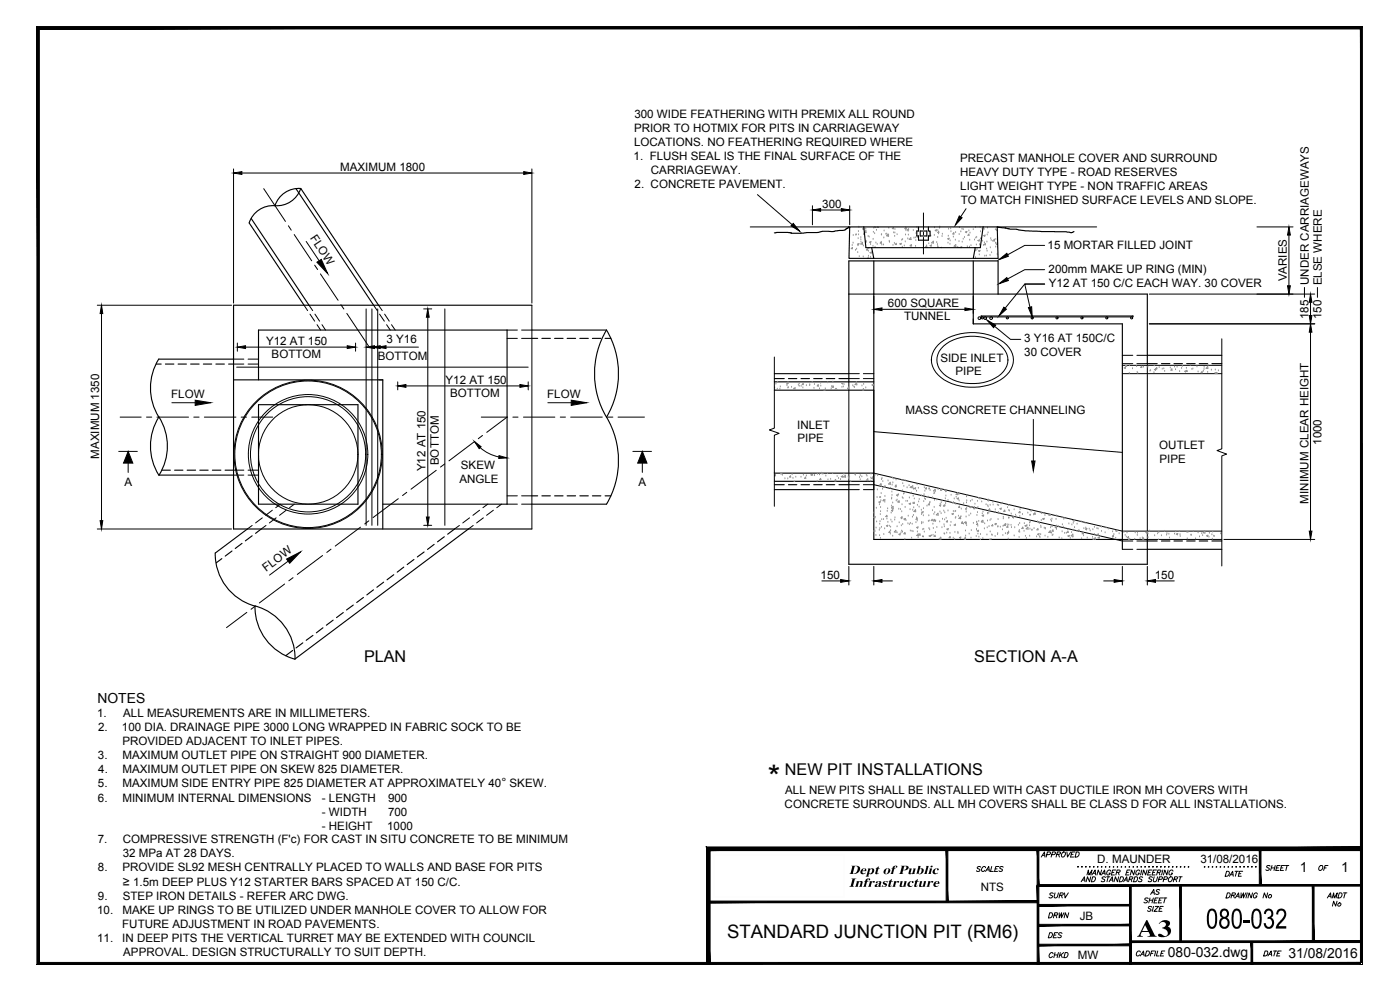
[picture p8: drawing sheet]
<svg xmlns="http://www.w3.org/2000/svg" width="420mm" height="297mm" viewBox="0 0 420 297" stroke-linecap="round" stroke-linejoin="round" font-family="sans-serif">
<defs><g id="words">
<text font-size="9.7" x="230.4" y="236.4">*</text>
<text font-size="9.3" x="361.9" y="278.6">080-032</text>
<text font-size="8.9" x="341" y="281.1">A3</text>
<text font-size="5.6" x="218.3" y="281.4">STANDARD JUNCTION PIT (RM6)</text>
<g font-size="4.9">
<text x="109.2" y="198.5">PLAN</text>
<text x="292.4" y="198.7">SECTION A-A</text>
<text x="235.6" y="232.6">NEW PIT INSTALLATIONS</text>
<text x="378.5" y="288.2">DATE</text>
</g>
<g font-size="4.8">
<text x="254.7" y="262.2">Dept of Public</text>
<text x="254.7" y="266.1">Infrastructure</text>
</g>
<g font-size="4.4">
<text x="311.5" y="258.2">APPROVED</text>
<text x="378.9" y="262.5">SHEET OF</text>
<text x="344.3" y="269.5">AS</text>
<text x="366.9" y="264.2">DATE</text>
<text x="314" y="270.6">SURV</text>
<text x="342.5" y="272">SHEET</text>
<text x="366.9" y="270.6">DRAWING No</text>
<text x="397.6" y="270.6">AMDT</text>
<text x="399" y="273">No</text>
<text x="313.6" y="276.6">DRWN</text>
<text x="313.6" y="282.6">DES</text>
<text x="314" y="288.6">CHKD</text>
</g>
<g font-size="4.2">
<text x="29.2" y="210.9">NOTES</text>
<text x="390.1" y="261.5">1</text>
<text x="402.5" y="261.5">1</text>
<text x="350.5" y="287.2">080-032.dwg</text>
<text x="386.7" y="287.4">31/08/2016</text>
</g>
<text font-size="3.8" x="36.9" y="265.8">≥ 1.5m DEEP PLUS Y12 STARTER BARS SPACED AT 150 C/C.</text>
<g font-size="3.5">
<text x="190.4" y="35.4">300 WIDE FEATHERING WITH PREMIX ALL ROUND</text>
<text x="190.3" y="39.6">PRIOR TO HOTMIX FOR PITS IN CARRIAGEWAY</text>
<text x="190.1" y="47.9">1. FLUSH SEAL IS THE FINAL SURFACE OF THE</text>
<text x="190.3" y="43.7">LOCATIONS. NO FEATHERING REQUIRED WHERE</text>
<text x="102.1" y="51.3">MAXIMUM 1800</text>
<text x="195.4" y="52.1">CARRIAGEWAY.</text>
<text x="288.1" y="48.5">PRECAST MANHOLE COVER AND SURROUND</text>
<text x="288.1" y="52.7">HEAVY DUTY TYPE - ROAD RESERVES</text>
<text x="190.4" y="56.3">2. CONCRETE PAVEMENT.</text>
<text x="288.2" y="56.9">LIGHT WEIGHT TYPE - NON TRAFFIC AREAS</text>
<text x="246.8" y="62.3">300</text>
<text x="288.4" y="61.1">TO MATCH FINISHED SURFACE LEVELS AND SLOPE.</text>
<text x="92.9" y="71.5" transform="rotate(56 92.9 71.5)">FLOW</text>
<text x="314.4" y="74.6">15 MORTAR FILLED JOINT</text>
<text x="314.7" y="81.9">200mm MAKE UP RING (MIN)</text>
<text x="314.8" y="86.2">Y12 AT 150 C/C EACH WAY. 30 COVER</text>
<text x="386.2" y="84.4" transform="rotate(-90 386.2 84.4)">VARIES</text>
<text x="392.8" y="85.6" transform="rotate(-90 392.8 85.6)">UNDER CARRIAGEWAYS</text>
<text x="396.7" y="85.7" transform="rotate(-90 396.7 85.7)">ELSE WHERE</text>
<text x="266.5" y="92">600 SQUARE</text>
<text x="392.7" y="95.7" transform="rotate(-90 392.7 95.7)">185</text>
<text x="396.6" y="95.8" transform="rotate(-90 396.6 95.8)">150</text>
<text x="271.3" y="96.1">TUNNEL</text>
<text x="79.9" y="103.5">Y12 AT 150</text>
<text x="81.5" y="107.5">BOTTOM</text>
<text x="113.4" y="107.9">BOTTOM</text>
<text x="116" y="103">3 Y16</text>
<text x="307.4" y="102.8">3 Y16 AT 150C/C</text>
<text x="307.4" y="106.9">30 COVER</text>
<text x="282.2" y="108.6">SIDE INLET</text>
<text x="286.8" y="112.6">PIPE</text>
<text x="51.4" y="119.4">FLOW</text>
<text x="133.7" y="115.1">Y12 AT 150</text>
<text x="135.1" y="119.1">BOTTOM</text>
<text x="164.2" y="119.4">FLOW</text>
<text x="271.7" y="124.2">MASS CONCRETE CHANNELING</text>
<text x="239.3" y="128.7">INLET</text>
<text x="29.8" y="137.6" transform="rotate(-90 29.8 137.6)">MAXIMUM 1350</text>
<text x="239.3" y="132.6">PIPE</text>
<text x="347.9" y="134.8">OUTLET</text>
<text x="396.6" y="133.5" transform="rotate(-90 396.6 133.5)">1000</text>
<text x="127.7" y="141.4" transform="rotate(-90 127.7 141.4)">Y12 AT 150</text>
<text x="131.7" y="139.6" transform="rotate(-90 131.7 139.6)">BOTTOM</text>
<text x="138.3" y="140.8">SKEW</text>
<text x="348" y="138.8">PIPE</text>
<text x="37.3" y="145.7">A</text>
<text x="137.9" y="144.8">ANGLE</text>
<text x="191.6" y="145.7">A</text>
<text x="392.7" y="151.1" transform="rotate(-90 392.7 151.1)">MINIMUM CLEAR HEIGHT</text>
<text x="79.9" y="171.5" transform="rotate(-37 79.9 171.5)">FLOW</text>
<text x="246.3" y="173.6">150</text>
<text x="346.6" y="173.6">150</text>
<text x="29.2" y="215.2">1.</text>
<text x="37" y="215.2">ALL MEASUREMENTS ARE IN MILLIMETERS.</text>
<text x="29.4" y="219.3">2.</text>
<text x="36.6" y="219.3">100 DIA. DRAINAGE PIPE 3000 LONG WRAPPED IN FABRIC SOCK TO BE</text>
<text x="29.4" y="227.7">3.</text>
<text x="36.7" y="223.5">PROVIDED ADJACENT TO INLET PIPES.</text>
<text x="36.7" y="227.7">MAXIMUM OUTLET PIPE ON STRAIGHT 900 DIAMETER.</text>
<text x="29.5" y="231.9">4.</text>
<text x="36.7" y="231.9">MAXIMUM OUTLET PIPE ON SKEW 825 DIAMETER.</text>
<text x="29.4" y="236.3">5.</text>
<text x="36.7" y="236.3">MAXIMUM SIDE ENTRY PIPE 825 DIAMETER AT APPROXIMATELY 40° SKEW.</text>
<text x="235.7" y="238.3">ALL NEW PITS SHALL BE INSTALLED WITH CAST DUCTILE IRON MH COVERS WITH</text>
<text x="29.4" y="240.5">6.</text>
<text x="36.7" y="240.5">MINIMUM INTERNAL DIMENSIONS</text>
<text x="96.6" y="240.5">- LENGTH</text>
<text x="96.6" y="244.7">- WIDTH</text>
<text x="116.4" y="240.5">900</text>
<text x="116.4" y="244.7">700</text>
<text x="235.5" y="242.5">CONCRETE SURROUNDS. ALL MH COVERS SHALL BE CLASS D FOR ALL INSTALLATIONS.</text>
<text x="96.6" y="248.9">- HEIGHT</text>
<text x="116.2" y="248.9">1000</text>
<text x="29.4" y="253">7.</text>
<text x="36.8" y="253">COMPRESSIVE STRENGTH (F'c) FOR CAST IN SITU CONCRETE TO BE MINIMUM</text>
<text x="36.9" y="257.2">32 MPa AT 28 DAYS.</text>
<text x="29.4" y="261.4">8.</text>
<text x="36.7" y="261.4">PROVIDE SL92 MESH CENTRALLY PLACED TO WALLS AND BASE FOR PITS</text>
<text x="329.3" y="259.1">D. MAUNDER</text>
<text x="360.2" y="259.1">31/08/2016</text>
<text x="294.4" y="267.5">NTS</text>
<text x="29.2" y="274.2">10.</text>
<text x="29.4" y="270.1">9.</text>
<text x="36.7" y="274.2">MAKE UP RINGS TO BE UTILIZED UNDER MANHOLE COVER TO ALLOW FOR</text>
<text x="36.9" y="270.1">STEP IRON DETAILS - REFER ARC DWG.</text>
<text x="36.7" y="278.4">FUTURE ADJUSTMENT IN ROAD PAVEMENTS.</text>
<text x="324" y="276.1">JB</text>
<text x="29.2" y="282.6">11.</text>
<text x="36.7" y="282.6">IN DEEP PITS THE VERTICAL TURRET MAY BE EXTENDED WITH COUNCIL</text>
<text x="37" y="286.8">APPROVAL. DESIGN STRUCTURALLY TO SUIT DEPTH.</text>
<text x="323.5" y="287.9">MW</text>
</g>
<text font-size="3.1" x="322.4" y="261.4">.............................</text>
</g></defs>
<!-- layer: DIMS -->
<g fill="none" stroke="#000" stroke-width=".3">
<path d="M70.1 50.7v40.2M72.6 51.9h84.6M159.6 50.7v40.2M91.9 72.4l3.9 5.8M243.8 61.7v5.8M246.3 63h6.2M255 61.7v5.8M377.2 68.1h10.9M386.8 70.5v15.2M29.2 91.6h40.3M30.5 94.1v62.1M127.2 92.7h2.4"/>
<path d="M128.4 95.2v59.9M262.2 88.8v5.2M264.7 92.8h24.9M292.1 88.8v5.2M344.9 97.2h49.7M344.9 88.2h49.7M391.5 86.2v3M393.3 90.7v4M393.3 99.7v59.7M395.4 86.2v3M71.2 102.9v2.5M73.7 104.2h30.5"/>
<path d="M106.7 102.9v2.5M112.4 104.2h13.2M119.4 114.6v2.4M121.8 115.8h34.2M158.5 114.6v2.4M35.6 135.4h5.6M38.5 139v2.7M51.6 120.8h7M144.1 134.3a12.2 12.2 0 0 0 5.6 2.8M164.4 120.8h7M189.9 135.4h5.6M192.8 139v2.7"/>
<path d="M29.2 158.7h40.3M127.2 157.6h2.4M86.5 168.4l-5.6 4.2M246.7 174.3h5.6M254.7 169.9v5.6M262.2 169.9v5.6M262.2 174.3h5.6M331.2 174.3h5.6M336.8 169.9v5.6M344.3 169.9v5.6M346.8 174.3h5.6M367.3 161.9h27.3"/>
</g>
<g fill="#000" stroke="#000" stroke-width=".3">
<path d="M70.1 51.9l2.5-.4v.8zM157.2 51.5l2.4 .4-2.4 .4zM95.1 78.7l1.3-.9 2 4.3zM243.8 63l2.5-.4v.8zM252.5 62.6l2.5 .4-2.5 .4zM386.8 68.1l.5 2.4h-.9zM30.5 91.6l.3 2.5h-.8zM128.4 92.7l.4 2.5h-.8zM262.2 92.8l2.5-.4v.8zM289.6 92.4l2.5 .4-2.5 .4zM386.4 85.7h.9l-.5 2.5zM392.9 94.7h.8l-.4 2.5z"/>
<path d="M393.3 88.2l.4 2.5h-.8zM393.3 97.2l.4 2.5h-.8zM71.2 104.2l2.5-.5v.9zM104.2 103.7l2.5 .5-2.5 .4zM109.9 104.2l2.5-.5v.9zM111.6 104.2l2.5-.5v.9zM113.4 104.2l2.5-.5v.9zM119.4 115.8l2.4-.4v.8zM156 115.4l2.5 .4-2.5 .4zM38.5 135.4l1.4 3.6h-2.8zM58.6 120.1l4.6 .7-4.6 .8zM142.4 132.5l2 1.5-.6 .6z"/>
<path d="M149.8 136.7l2.4 .7-2.5 .2zM171.4 120.1l4.7 .7-4.7 .8zM192.8 135.4l1.4 3.6h-2.8zM30 156.2h.8l-.3 2.5zM128 155.1h.8l-.4 2.5zM392.9 159.4h.8l-.4 2.5zM86 167.7l4.2-2.1-3.3 3.4zM252.3 173.9l2.4 .4-2.4 .4zM262.2 174.3l2.5-.4v.8zM334.4 173.9l2.4 .4-2.4 .4zM344.3 174.3l2.5-.4v.8z"/>
</g>
<!-- layer: LINES -->
<g fill="none" stroke="#000" stroke-width=".3">
<path d="M79.1 56.6l6.6 9.8M86.6 67.7l.8 1.4M88.3 70.4l5.2 7.8M94.4 79.6l.9 1.3M225.2 68.1h29.8M254.7 68.3h.1M262.2 77.5h29.9M277.1 63.9v4.9M277.1 69.7v.8M277.1 71.2v5M299.3 68.1h29.8M91.3 91.6l1 1.6"/>
<path d="M92.7 91.6l1.1 1.6M93 94.2l1.4 2.2M94.5 94.2l1.4 2.2M95.2 97.4l1 1.6M96.2 82.2l5.3 7.9M96.6 97.4l1.1 1.6M102.3 91.4l.9 1.3M104.1 94l6.5 9.8M109.9 92.7v64.9M111.6 92.7v64.9M112.1 91.6l1.1 1.6M113.4 92.7v64.9"/>
<path d="M113.6 91.6l1.1 1.6M113.9 94.2l1.4 2.2M115.4 94.2l1.4 2.2M116 97.4l1.1 1.6M117.5 97.4l1.1 1.6M133.5 92.7v64.9M152.2 99h3.1M156.5 99h3.1M159.6 91.6v67.1M254.7 88.2h44.8M292.1 95.7v1.5M294.5 94.8v.3"/>
<path d="M294.5 94.8h45.5M339.9 94.8v.3h-45.4M70.1 109.2h3.1M70.1 107.8h3.1M71 110.2h87.5M74.5 109.2h3.1M74.5 107.8h3.1M113.7 114h1.2M152.2 101.5h3.1M156.5 101.5h3.1M232.4 107.1v21.4l-1.5 .5 2.9 1-1.4 .6v21.3M254.7 114.6v29.8"/>
<path d="M254.7 112.1h3.2M254.7 113.6h3.2M259.1 112.1h3.1M259.1 113.6h3.1M262.2 117.1v29.8h-3.1M281.5 103.5a16.2 16.2 0 0 1 20.6 0 6.2 6.2 0 0 1-.8 9.8 16.6 16.6 0 0 1-18.9 0 6.2 6.2 0 0 1-.9-9.8zM283.2 103.8a14.2 14.2 0 0 1 17.3 0 5.5 5.5 0 0 1-.9 9.1 14.5 14.5 0 0 1-16.4-.7 5.3 5.3 0 0 1 0-8.4zM336.8 112.1h29.9M336.8 109.6h29.9M336.8 109.1h3.2M336.8 106.6h3.2M341.2 109.1h3.1v53.2h-3.1"/>
<path d="M341.2 106.6h3.1M366.7 101.7v33l-1.5 .5 2.9 1-1.4 .6v33M36.1 125.2h6.3M44 125.2h1.5M47.1 125.2h9.5M58.2 125.2h1.6M61.3 125.2h9.5M72.4 125.2h1.6M75.6 125.2h6.3M133.5 139.2l-1.3 .9M142.3 132.6l-7.6 5.7M144.4 125.2h7.9"/>
<path d="M144.8 130.7l-1.3 .9M152.2 125.2l-6.1 4.5M153.9 125.2h1.6M157.1 125.2h9.4M168.1 125.2h1.6M171.3 125.2h9.4M182.3 125.2h1.6M185.5 125.2h7.9M262.2 129.5l74.6 6.2M70.1 141.1h3.1M70.1 142.6h3.1M74.5 141.1h3.1"/>
<path d="M74.5 142.6h3.1M75.7 157.7l-1.5 1M78.7 155.4l-2 1.5M79.8 157.7l-1.4 1M81.7 153.1l-2 1.5M82.9 155.4l-2.1 1.5M84.2 151.3l-1.5 1M85.9 153.1l-2 1.5M88.3 151.3l-1.4 1M108.2 158.2l-7.6 5.6M110.7 156.3l-1.2 .9M119.5 149.6l-7.5 5.7"/>
<path d="M122.1 147.7l-1.3 1M130.9 141.1l-7.6 5.7M137.9 157.7l-1.5 1M140.9 155.4l-2 1.5M142 157.7l-1.4 1M143.9 153.1l-2 1.5M145.1 155.4l-2.1 1.5M146.4 151.3l-1.5 1M148.1 153.1l-2.1 1.5M150.5 151.3l-1.4 1M152.2 151.3h3.1M152.2 148.8h3.1"/>
<path d="M156.5 151.3h3.1M156.5 148.8h3.1M254.7 145.4h3.2M254.7 146.9h3.2M259.1 145.4h3.1l74.6 16.9h3.2M262.2 142l74.6 17.4h29.9M85.4 175.2l-7.6 5.7M88 173.3l-1.3 1M96.8 166.7l-7.6 5.7M99.3 164.8l-1.2 .9M336.8 164.8h3.2M336.8 161.9h29.9"/>
<path d="M341.2 164.8h3.1M74.1 183.7l-6.1 4.6M76.6 181.8l-1.3 1M376.9 260v.2zM361.4 260.1h.2zM362.6 260.1h.2zM363.8 260.1h.2zM364.9 260.1h.3z"/>
<circle cx="293.9" cy="95.5" r=".4"/>
<circle cx="294.8" cy="95.4" r=".32"/>
<circle cx="295.7" cy="95.5" r=".4"/>
<circle cx="297.4" cy="95.5" r=".4"/>
<circle cx="302.3" cy="95.4" r=".32"/>
<circle cx="309.8" cy="95.4" r=".32"/>
<circle cx="317.2" cy="95.4" r=".32"/>
<circle cx="324.7" cy="95.4" r=".32"/>
<circle cx="332.2" cy="95.4" r=".32"/>
<circle cx="339.6" cy="95.4" r=".32"/>
<circle cx="92.5" cy="136.3" r="22.2"/>
<circle cx="92.5" cy="136.3" r="22"/>
<circle cx="92.5" cy="136.3" r="17.9"/>
<circle cx="92.5" cy="136.3" r="17.3"/>
<circle cx="92.5" cy="136.3" r="14.9"/>
</g>
<g fill="#000" stroke="#000" stroke-width=".3">
<path d="M284 254.7l.5 15.9v-15.9zM284 254.7l.5 15.9h-.5z"/>
<path d="M311.3 254.7l.5 10.9v-10.9zM311.3 254.7l.5 10.9h-.5z"/>
<path d="M377.9 254.7l.5 10.9v-10.9zM377.9 254.7l.5 10.9h-.5z"/>
<path d="M213 255.2h196v-1zM212 254.2h197l-196 1zM212 254.2l1 35.3v-34.3zM212 254.2l1 35.3h-1z"/>
<path d="M213 255.2h196v-1zM212 254.2h197l-196 1zM212 254.2l1 35.3v-34.3zM212 254.2l1 35.3h-1z"/>
<path d="M212.5 270.4v.5l99-.5zM212.5 270.9l99-.5v.5z"/>
<path d="M311.5 265.4v.5l97.5-.5zM311.5 265.9l97.5-.5v.5z"/>
<path d="M311.5 271.4v.4l27.7-.4zM311.5 271.8l27.7-.4v.4z"/>
<path d="M311.5 277.3v.5l27.7-.5zM311.5 277.8l27.7-.5v.5z"/>
<path d="M311.3 265.6l.5 23.9v-23.9zM311.3 265.6l.5 23.9h-.5z"/>
<path d="M339 265.6l.5 23.9v-23.9zM339 265.6l.5 23.9h-.5z"/>
<path d="M354.1 265.6l.5 16.9v-16.9zM354.1 265.6l.5 16.9h-.5z"/>
<path d="M393.9 265.6l.5 16.9v-16.9zM393.9 265.6l.5 16.9h-.5z"/>
<path d="M311.5 283.3v.5l27.7-.5zM311.5 283.8l27.7-.5v.5z"/>
<path d="M339.6 282.3v.5l69.4-.5zM339.6 282.8l69.4-.5v.5z"/>
<path d="M375.4 282.5l.5 7v-7zM375.4 282.5l.5 7h-.5z"/>
<path d="M11.1 289.5h397.9v-.7zM11.1 289.5l.7-.7h397.2zM11.1 8v281.5l.7-.7zM11.1 8l.7 .7v280.1zM11.1 8l.7 .7 397.2-.7zM11.8 8.7l397.2-.7-.7 .7zM409 8l-.7 .7 .7 280.8zM408.3 8.7l.7 280.8h-.7z"/>
</g>
<!-- layer: TEXT -->
<g fill="none" stroke="#000" stroke-width=".3">
<path d="M227.3 58.4l12.7 11M289.9 62.6l-1.6 2.4M313.5 73.6h-6l-5.1 2.9M298.5 97.9l4.8 3.9h3.1M309.1 92.2l-1.6-7h6h-6l-5.8 7.3M313.5 80.9h-6l-5.1 2.8M310.1 125.8v12.5M297.6 260l-.3 1.5h.8M299.8 260h-.9l-.4 1.5h.9M294.3 260.2a.53 .53 0 0 0-.6-.2 .53 .53 0 0 0-.3 .6l.6 .2a.51 .51 0 0 1-.3 .7 .51 .51 0 0 1-.6-.2M295.8 260.4a.71 .71 0 0 0-1-.2 .71 .71 0 0 0-.2 .9l.2 .4 .8-.4M295.8 261.5l.9-1.5 .2 1.5"/>
<path d="M296.1 261h.7M298.6 260.7h.6M301.1 260.2a.51 .51 0 0 0-.7-.2 .51 .51 0 0 0-.3 .6l.7 .2v.5l-.4 .2-.6-.2M324.5 264.6l.9-1.5 .2 1.5M324.8 264h.7M326.2 262.5l.4-1.5 .2 1.5 .9-1.5-.4 1.5M327.3 263.1l-.3 1.5-.6-1.5-.4 1.5M327.7 262.5l1-1.5 .1 1.5M327.9 263.1h.5a.88 .88 0 0 1 .2 1.1 .88 .88 0 0 1-1.1 .4zM330.6 262.5l.9-1.5 .2 1.5M330.6 261l-.4 1.5-.6-1.5-.4 1.5M331.8 263.3l-.6-.2-.5 .3 .8 .7a.61 .61 0 0 1-1 .2"/>
<path d="M332.1 263.1h1M332.6 263.1l-.4 1.5M332.9 264.6l.9-1.5 .2 1.5M333.2 264h.7M333.3 261.4a.58 .58 0 0 0-.6-.3 .58 .58 0 0 0-.5 .5l-.1 .6a.55 .55 0 0 0 .6 .3 .55 .55 0 0 0 .5-.5h-.4M334.8 261h-.9l-.4 1.5h1M335.1 261.8l.8-.1 .3-.5-.9-.2-.4 1.5M335.6 261.8l.3 .7M335.7 263.1l-.3 1.5-.6-1.5-.5 1.5M336.3 263.1h.5a.9 .9 0 0 1 .2 1.1 .9 .9 0 0 1-1.1 .4zM337.2 264.6l.9-1.5 .2 1.5M337.6 264h.7"/>
<path d="M338.9 263.8l.9-.1 .2-.5-.9-.1-.4 1.5M339.2 261h-.9l-.5 1.5h1M339.4 263.8l.3 .8M340.6 263.1h.5a.88 .88 0 0 1 .1 1.1 .88 .88 0 0 1-1 .4zM340.6 261l-.4 1.5-.6-1.5-.4 1.5M342.1 261.4a.6 .6 0 0 0-.7-.3 .6 .6 0 0 0-.5 .5v.4a.53 .53 0 0 0 .5 .6 .53 .53 0 0 0 .5-.6h-.3M342.7 261l-.4 1.5M342.9 263.3l-.3-.2-.6 .2v.3l.7 .4-.2 .5-.8-.2M344.2 261l-.4 1.5-.6-1.5-.4 1.5M345.7 261h-.9l-.4 1.5h.9M345.8 263.3l-.2-.2-.7 .2-.1 .3 .8 .4-.2 .5-.8-.2M346.4 263.1l-.3 1 .3 .5 .6-.3 .4-1.2"/>
<path d="M347.1 261h-1l-.3 1.5h.9M347.3 261.8l.9-.1 .2-.5-.9-.2-.4 1.5M347.8 263.8h.8l.3-.6-.9-.1-.4 1.5M347.8 261.8l.3 .7M349 261l-.4 1.5M349.2 263.8h.9l.2-.6-.9-.1-.3 1.5M350.5 261l-.3 1.5-.6-1.5-.4 1.5M350.8 263.4l.8-.3a.79 .79 0 0 1 .1 1 .79 .79 0 0 1-1 .2zM352 261.4a.6 .6 0 0 0-.6-.3 .6 .6 0 0 0-.5 .5l-.1 .4a.53 .53 0 0 0 .5 .6 .53 .53 0 0 0 .6-.6h-.4M352.3 263.8l.9-.1 .2-.5-.9-.1-.4 1.5M352.8 263.8l.3 .8M353.8 263.1h1"/>
<path d="M354.3 263.1l-.4 1.5M342.2 286.8l1-1.5 .2 1.5M342.3 285.7a.6 .6 0 0 0-.7-.3 .6 .6 0 0 0-.5 .5l-.1 .6 .3 .3 .7-.3M342.5 286.3h.8M344.1 285.3h.5a.89 .89 0 0 1 .2 1.2 .89 .89 0 0 1-1.1 .3zM345.4 286.1h.6M346.5 285.3h-.9l-.4 1.5M346.9 285.3l-.4 1.5M347.5 285.3l-.5 1.5h.9M348.5 286.1h.5M349.6 285.3h-1l-.3 1.5h.9"/>
</g>
<!-- layer: HATCH -->
<g fill="none" stroke="#929292" stroke-width=".3">
<path d="M255 71.2h.1M255 69.8v.1M255.8 73.7h.1M255.8 74.2v.4h-.3zM256 73h.1M256.1 70.7h.1M256.7 75.1h.1M256.8 70.5h.1M257 70.5h.1M257.1 74.8h.1M257.3 73.3l.5-.2-.1 .4zM257.4 75.8h.1"/>
<path d="M257.5 73.7h.1M257.5 71.6h.1M257.6 69.5h.1M257.7 70.5h.1M257.8 68.2h.1M257.9 77h.1M258.3 73.2l.5-.5 .1 .6zM258.3 71.3h.1M258.3 71.9h.1M258.4 72.6h.1M259.1 77.1h.1M259.1 73.8h.1"/>
<path d="M259.3 68.5l-.4 .2 .3 .2 .1-.3M259.4 69.9l-.2 .3 .2 .1M259.7 72.5l.2-.3 .1 .4h-.3M259.8 68.8h.1M259.9 69.2v.6l-.5-.1zM260 75l.3-.4 .1 .4zM260.5 71h.1M260.5 77.5h.1M260.6 75.4h.1M260.6 76.9h.1M260.7 74.6h.1M260.8 71.1h.1"/>
<path d="M261 72.7l.4-.2-.1 .4zM261.1 75.8l.5-.2-.2 .4zM261.3 73.4h.1M261.3 77.2h.1M262 73.9h.1M262 71.8h.1M262.1 69.7h.1M262.2 68.5h.1M262.5 70.1h.1M262.5 68.1h.1M262.5 68.1l.3 .2 .1-.2M262.6 74.2h.1"/>
<path d="M262.9 72.9h.1M263 69.1h.1M263.3 73.3h.1M263.4 68.1l-.1 .1 .3 .1v-.2M264.4 72.6l.1 .4h-.4zM264.5 72.7h.1M264.5 70.5h.1M264.6 70.4h.1M264.7 73.5h.1M265.2 73.5h.1M265.2 71.4h.1M265.3 69.3h.1"/>
<path d="M265.9 70.3h.1M266.1 70.2h.1M266.3 70.6l.4-.1-.1 .3zM266.6 70.2l.1 .6h-.6zM266.7 68.5h.1M266.9 72.4h.1M266.9 72.7h.1M267.8 68.6l.3-.3 .1 .3zM268 73.6h.1M268.2 69.9h.1M268.4 73h.1M268.5 70.9h.1"/>
<path d="M268.5 69.9h.1M268.6 68.8h.1M269 73l.1 .4h-.4zM269.2 70.4h.1M270 73.2l.5-.2-.1 .4zM270.6 72.1h.1M270.8 74.2h.1M270.9 71.9h.1M271.4 73.8h.1M271.6 68.6l.4-.2-.1 .4zM271.7 72.6h.1M271.8 70.5h.1"/>
<path d="M271.9 68.4h.1M271.9 69.2h.1M272.4 71.7h.1M272.5 69.4h.1M272.6 70.5h.1M272.7 68.6v.4h-.4zM273.2 73.8h.1M273.3 71.3l.1 .6-.5-.1zM273.5 73.4l.1 .4h-.4zM274.1 69.2h.1M274.3 71.4h.1M274.8 73.9h.1"/>
<path d="M274.8 71.3h.1M274.9 72.2h.1M274.9 70.1h.1M275.2 68.2h.1M275.6 68.6h.1M275.7 71l-.4 .1 .4 .2M277.1 73.3h.1M278 73.8l.1 .4-.4-.1zM278.1 73.8h.1M278.1 74.1h.1M278.8 73.1h.1M278.8 70.8h.1"/>
<path d="M279.1 73.7l.5-.2-.2 .4zM279.3 70.8h.1M279.6 72.9l.5-.5v.6zM280.4 70.6h.1M280.5 68.3h.1M280.7 69.1l.4-.2-.1 .4zM281.1 72.8h.1M281.3 73.4h.1M281.4 71.3h.1M281.4 73.9h.1M281.5 69.2h.1M281.5 74.2h.1"/>
<path d="M281.7 70.2h.1M281.7 69.4l.1 .4h-.4zM282 68.5h.1M282.1 68.1h.1M282.5 74.3h.1M282.7 71h.1M282.8 70.3h.1M284.4 71.6l.4-.1-.1 .4zM284.5 73h.1M284.6 70.9h.1M284.7 68.8h.1M285.1 73.3h.1"/>
<path d="M285.1 72.3h.1M285.3 68.6h.1M285.4 69.5h.1M286.1 71.1h.1M286.2 69.8l.1 .4h-.4zM286.3 73.9l.5-.5 .1 .6zM286.7 72.1h.1M286.8 69.8h.1M287.4 74.2h.1M287.8 72.5h.1M287.9 70.4h.1M287.9 68.3h.1"/>
<path d="M288.4 69.6h.1M288.4 74.3l-.2-.1 .5-.2-.2 .3M288.7 68.8h.1M288.8 72.7h.1M289.1 71.8h.1M289.1 68.9h.1M289.5 71.3h.1M289.7 69.6l.5-.2-.1 .4zM290.3 74.1h.1M290.8 69.3h.1M290.8 70.6v-.4l-.3 .4h.4M290.9 74.1h.1"/>
<path d="M291 72.1h.1M291.1 69.9h.1M291.4 73.7h.1M292.1 68.9h.1M292.5 72h.1M292.8 68.3h.1M292.8 77.3h.1M292.8 71.4h.1M292.8 75.2h.1M293 73.5h.1M293.1 71.2h.1M293.2 74.9h.1"/>
<path d="M293.5 72.2l.4-.2-.1 .4zM293.7 75.3l.4-.2-.1 .4zM293.9 76.5h.1M294 73.4h.1M294.1 68.2h.1M294.2 73.8h.1M294.2 71.6h.1M294.3 69.5h.1M294.8 68.7h.1M294.9 72.4h.1M295.2 73.6h.1M295.2 70.7l.4-.2-.1 .4z"/>
<path d="M295.3 68.8h.1M295.4 72.9h.1M295.6 76.8h.1M295.7 73l.1 .5-.4-.1zM296 76.8h.1M296.1 74.7h.1M296.2 72.6h.1M296.2 75.4h.1M296.3 70.5h.1M296.4 68.4h.1M296.5 69.9h.1M297.1 76.6h.1"/>
<path d="M297.2 74.4h.1M297.3 71.6h.1M297.5 72.2h.1M297.6 75.8h.1M298.4 71.8l.1 .6-.6-.1zM298.7 68.9h.1M298.8 74.1h.1M298.8 73h.1M298.9 71.9h.1M299 73.3l.4-.2-.1 .4zM299.3 76.4h.1M299.3 68.8l-.3 .3h.3"/>
<path d="M299.4 74.3h.1M232.5 116.9h.1M232.5 116.3h.1M232.9 115.2h.1M233.3 116.8h.1M233.4 114.7h.1M234 116.8h.1M234.2 116.1h.1M236.2 115.7h.1M236.2 115.4h.1M236.5 116.4h.1M236.5 114.6v.4h-.3z"/>
<path d="M236.6 116.3h.1M237.6 116.2h.1M238.2 116.5l.5-.2-.2 .4zM239.6 115.5h.1M239.8 115.9h.1M239.8 115.1h.1M240.4 115.9h.1M240.9 116.4h.1M241 115l.1 .4h-.4zM242 115.7h.1M243 115.7h.1M243 115.5h.1"/>
<path d="M243.7 114.6h.2M244.3 116.5h.1M244.4 115.4h.1M245.6 115.8v-.4l-.3 .4h.3M245.9 116.7h.1M246.3 115h.1M246.3 115.8h.1M247.3 117.1l.4-.2-.1 .2M247.7 116.7h.1M248.4 114.9h.1M249.5 116.6h.1M249.6 116h.1"/>
<path d="M249.7 116h.1M250 114.7h.1M250.1 115.8l.1 .4h-.4zM250.7 116.8h.1M251.1 116.8h.1M252.6 115l.5-.2-.2 .4zM252.7 116.2h.1M253.1 116.1h.1M253.3 115.4h.1M254.4 116.9h.1M254.6 116.2l.1 .4h-.4zM254.7 116.3h.1"/>
<path d="M255.9 115.8h.1M256.3 116.1h.1M256.4 116.3h.1M257 114.8h.1M257.1 114.9l.1 .6-.6-.1zM258.7 115.8h.1M259.2 116.6v.4h-.3zM259.2 115.3h.1M259.8 116.4h.1M261.7 115.5l.4-.2-.1 .4zM337.4 110.4l.4-.2-.1 .4zM337.8 109.9h.1"/>
<path d="M338 109.6l-.2 .3M338.1 109.6v.3h-.3M338.9 112h.1M339 109.7h.1M339.9 110.6h.1M341.1 110h.1M341.3 111.7h.1M341.4 112h.1M342.6 109.9l.1 .4h-.4zM343.1 110.2h.1M344.5 110.1h.1M345.1 111.4h.1"/>
<path d="M345.3 111.2h.1M346.3 111.8h.1M346.4 109.7h.1M346.4 110.9l.5-.2-.1 .4zM346.9 111h.1M347.2 110.3v.4l-.4-.1zM347.9 110.3h.1M348.8 110.8h.1M349.3 110.7h.1M349.5 111.4h.1M351.2 110.4h.1M351.7 110.7v.4h-.3z"/>
<path d="M352.5 110.1h.1M352.8 110.9h.1M353.3 110.2h.1M354 111.5h.1M354.6 110.5h.1M354.8 110h.1M355.5 111.4l.5-.2-.2 .4zM356.1 110.5h.1M356.3 111.5l-.1-.4-.3 .3 .4 .1M357.2 109.6h.1M357.7 110.8h.1M358 110.7h.1"/>
<path d="M359.2 110.1h.1M359.6 111.6h.1M360.8 111.5v.4h-.3zM361.1 111.4h.1M361.3 110.8h.1M361.4 110.2h.1M362.4 110l.1 .6-.5-.1zM362.4 111.7h.1M362.5 109.6h.1M363.5 111.1h.1M364.7 111h.1M364.9 112.1l-.3-.2 .5-.2-.2 .4"/>
<path d="M365.1 112.1l.2-.2v.2M365.7 111.3h.1M232.4 142h.1M232.4 144.2h.1M232.7 142.8v-.5l-.3 .4 .4 .1M234.3 142.3h.1M234.4 142l.2 .2 .1-.2M234.8 142.6h.1M235.6 143.7h.1M236.4 143.7h.1M237.2 142.8l.1 .3h-.4zM237.7 142.4h.1"/>
<path d="M238 143.5h.1M238.3 144.4h.2M238.8 143.2h.1M240.4 143.2h.1M241.1 142.6h.1M241.8 143.1v.4h-.3zM242 142.8h.1M243.4 142.5l.4-.2-.1 .4zM244.4 142.7h.1M244.5 142.7h.1M245.2 144.4h.1M245.3 142.3h.1"/>
<path d="M245.9 142.5h.1M246.3 143.5l.1 .4h-.4zM246.5 142h.1M246.6 142l-.1 .1 .5 .1v-.2M247.8 142.8h.1M248.4 142.1h.1M248.5 144h.1M249.3 143.8h.1M249.9 142.1h.1M250.7 144.1h.1M250.8 143.9l.1 .4h-.4zM251.2 143h.1"/>
<path d="M251.7 143.6h.1M252.3 143.9h.1M252.5 143l.4-.2-.1 .4zM253 143.2h.1M253.2 143.1l.5-.5 .1 .6zM253.3 142.3h.1M254.6 143.1h.1M254.7 143.6h.1M255 143.1h.1M255.3 144.4h.1M256.6 142.4h.1M256.7 142.6h.1"/>
<path d="M258 143.3h.1M258.2 142.7h.1M258.2 143.9h.1M258.6 143.1h.1M260 142.6h.1M260.2 142.8h.1M260.4 143.7l.1 .5h-.5zM261.3 144.4h.1M261.4 143.4h.1M261.4 142.3h.1M261.5 143.5l.5-.2-.1 .4zM261.9 143.3h.1"/>
<path d="M262.2 159.3l.3-.3 .1 .4h-.4M262.2 155.2l.5-.2-.2 .4zM262.3 153.9h.1M262.6 142.6h.1M262.9 158.4h.1M263 152.5h.1M263.1 156.6h.1M263.2 149.3h.1M263.3 147h.1M263.4 142.7h.1M263.8 150.6l.4-.1-.1 .3zM263.9 159.1h.1"/>
<path d="M263.9 151.4h.1M264 157.3h.1M264 149.3h.1M264.1 158.6h.1M264.1 156.5h.1M264.2 154.4h.1M264.3 152.3h.1M264.3 149.3h.1M264.3 153.5h.1M264.3 145.5h.1M264.4 150.2h.1M264.4 145.1l.1 .4h-.4z"/>
<path d="M264.4 148.1h.1M264.5 146h.1M264.5 158.2h.1M264.6 143.9h.1M264.6 155.9h.1M264.7 143.6h.1M264.9 146.8h.1M265 144.5h.1M265.2 155.9h.1M265.3 146l.5-.1-.2 .3zM265.3 149.9l.1 .4h-.4zM265.5 146.1h.1"/>
<path d="M265.5 158.7h.1M265.5 150.7h.1M265.6 148.9h.1M265.6 150.1h.1M266 157.7l.4-.1-.1 .4zM266.1 154.6l.1 .4h-.4l.4-.4M266.2 155.7h.1M266.3 153.4h.1M266.4 152.7h.1M266.5 156.7h.1M266.5 144.3h.1M266.7 145.2l.5-.5v.6z"/>
<path d="M266.9 157.9h.1M267 159.4l.1 .4-.4-.1zM267.3 158.2h.1M267.3 146.5h.1M267.3 159.2h.1M267.4 156.1h.1M267.4 153.9h.1M267.5 151.9h.1M267.5 153.2l.5-.2-.2 .4zM267.6 149.7h.1M267.6 149.5h.1M267.7 147.6h.1"/>
<path d="M267.7 148.6h.1M267.7 156.6h.1M267.7 145.6h.1M267.8 143.4h.1M267.8 153.2h.1M267.9 150.9h.1M268 144.9h.1M268 152.9h.1M268 151.9l.1 .6-.6-.1zM268.1 143.7h.1M268.5 156h.1M268.6 155.4h.1"/>
<path d="M268.8 146.2h.1M268.8 159.1l.1 .6-.5-.1zM268.9 144h.1M268.9 145.5l.1 .4h-.4zM269 150.3h.1M269.1 148.6l.4-.2-.1 .4zM269.2 159.9h.1M269.2 150h.1M269.2 158h.1M269.5 150.7h.1M269.6 148.4h.1M269.7 152.8h.1"/>
<path d="M269.8 150.3l.1 .4-.4-.1zM269.9 156.9h.1M270.2 152.9h.1M270.4 155.4l.3-.4v.4zM270.4 159.9h.1M270.5 157.7h.1M270.5 155.7h.1M270.6 153.6h.1M270.6 159.4h.1M270.7 151.4h.1M270.7 143.9l.2 .3 .1-.2M270.8 149.3h.1"/>
<path d="M270.8 159.7h.1M270.9 147.2h.1M270.9 145.1h.1M270.9 157.4h.1M271 149.6h.1M271.2 148.2h.1M271.3 145.9h.1M271.3 155.7l.5-.2-.2 .4zM271.4 148h.1M271.4 156h.1M271.6 159.8v.4h-.3zM271.6 152.2h.1"/>
<path d="M271.6 144.2h.1M271.9 150.4h.1M271.9 156.2h.1M272.2 146.4h.1M272.4 150.4h.1M272.5 157.2h.1M272.6 154.9h.1M272.8 145.7h.1M272.8 151.1l.5-.1-.1 .4zM272.9 149.4h.1M272.9 157.4h.1M273.1 152.9h.1"/>
<path d="M273.2 159.3h.1M273.2 157h.1M273.5 145.9v.4h-.3zM273.5 147.9h.1M273.7 159.4h.1M273.8 157.3h.1M273.8 155.2h.1M273.9 153.1h.1M273.9 145.7l.1 .7-.6-.1zM274 151h.1M274 159.5h.1M274.1 148.9h.1"/>
<path d="M274.1 146.8h.1M274.1 154.7h.1M274.2 152.4h.1M274.3 150.7l.1 .4-.3-.1zM274.4 149.7h.1M274.4 146.5l.4-.1-.1 .3zM274.8 152.9v.7l-.5-.1zM274.9 156.8h.1M275.1 155.4h.1M275.1 147.4h.1M275.1 158.3l.4-.2-.1 .4zM275.2 145.4h.1"/>
<path d="M275.2 155.4l.1 .4h-.4zM275.3 156.3h.1M275.3 151.6h.1M275.3 159.6h.1M275.6 146.5h.1M275.7 150.6h.1M275.8 152.2h.1M275.9 149.9h.1M276.5 153.1h.1M276.5 154.4h.1M276.6 156.8h.1M276.6 148.8h.1"/>
<path d="M276.6 157.2h.1M276.6 153.7l.5-.2-.2 .4zM276.9 158.9h.1M277 156.9h.1M277.1 154.7h.1M277.1 152.6h.1M277.2 150.5h.1M277.2 158.8h.1M277.3 148.4h.1M277.4 146.3h.1M277.4 159.7h.1M277.5 149.7h.1"/>
<path d="M277.6 147.4h.1M277.7 149.9h.1M278 146.3l.1 .4h-.4zM278.2 149.1l.4-.2-.1 .4zM278.2 151.9h.1M278.6 156.4h.1M278.8 154.7h.1M278.8 146.7h.1M278.8 158.6h.1M278.9 156.3h.1M278.9 151.1l.1 .4-.4-.1zM279 146.7h.1"/>
<path d="M279 159h.1M279 151h.1M279.1 150.7h.1M279.1 147.2h.1M279.8 155.8v.4h-.3zM279.9 149.4h.1M279.9 153.2h.1M280 157.3h.1M280.1 158.6h.1M280.1 147.3l.6-.5v.6zM280.2 156.4h.1M280.3 154.3h.1"/>
<path d="M280.3 156.1h.1M280.3 148.1h.1M280.4 152.2h.1M280.4 156.2l.4-.1-.1 .3zM280.4 150.1h.1M280.4 156.1h.1M280.5 148h.1M280.5 153.8h.1M280.7 159.8h.1M281 154.5l.5-.5 .1 .6zM281.1 150h.1M281.2 158.3h.1"/>
<path d="M281.5 146.9h.1M281.9 151.7l.4-.2-.1 .4zM282 156.6h.1M282.1 153.6h.1M282.2 151.3h.1M282.3 146.8h.1M282.4 154.1h.1M282.5 150.8h.1M282.5 146.7l.1 .4h-.4zM282.7 158.3h.1M282.7 150.3h.1M282.9 155.8h.1"/>
<path d="M283.2 153.3h.1M283.3 157.5h.1M283.4 158h.1M283.4 151.5l.1 .4-.4-.1zM283.5 156h.1M283.5 153.9h.1M283.6 151.7h.1M283.7 149.7h.1M283.7 147h-.3l.4 .2 .1-.2M283.8 147.5h.1M283.8 151.1h.1M283.9 148.8h.1"/>
<path d="M284 155.5h.1M284 147.5h.1M284.1 159.9h.1M284.2 158.8l.4-.2-.1 .4zM284.3 156.2v.4h-.3zM284.5 153.3h.1M284.5 150.2h.1M285.2 157.7h.1M285.4 156.7h.1M285.4 148.6h.1M285.7 154.2l.4-.2-.1 .4zM285.8 151h.1"/>
<path d="M286.1 153.5h.1M286.2 150.8h.1M286.4 157.7h.1M286.4 149.7h.1M286.6 159.7h.1M286.6 157.6h.1M286.6 153.5h.1M286.7 155.5h.1M286.7 157.6h.1M286.8 157.5h.1M286.8 153.4h.1M286.8 155.3h.1"/>
<path d="M286.9 151.3h.1M287 149.2h.1M287.2 149.6l.5-.2-.1 .4zM287.4 147.8l.1 .6h-.6zM287.5 159.7h.1M287.6 154.9h.1M287.8 148.3h.1M287.9 150.3h.1M287.9 151.9l.1 .3h-.4zM288.2 155l.1 .6-.5-.1zM288.4 155h.1M288.5 152.8h.1"/>
<path d="M288.7 156.9h.1M288.9 157l-.1-.4-.3 .4h.4M289.2 157.2h.1M289.2 151.1h.1M289.5 156.7l.4-.1-.1 .3zM289.8 159.3h.1M289.8 152.8h.1M289.8 157.2h.1M289.9 155.1h.1M290 153h.1M290 153.6h.1M290.1 150.9h.1"/>
<path d="M290.1 157.1h.1M290.1 149.1h.1M290.1 152.5h.1M290.1 157.7h.1M290.1 148.8h.1M290.1 150.3h.1M290.8 154.7h.1M291 152.1l.5-.2-.2 .4zM291.2 150.4h.1M291.3 154.2h.1M291.5 159.2h.1M291.7 150.1h.1"/>
<path d="M292.1 157h.1M292.5 152.2l.1 .5-.4-.1zM292.5 152.2h.1M292.6 151.3h.1M293.1 159h.1M293.1 158.8h.1M293.1 156.7h.1M293.2 154.7h.1M293.2 159.3l.5-.2-.1 .4zM293.3 152.5h.1M293.4 150.4h.1M293.4 153.8h.1"/>
<path d="M293.4 157v.4h-.3zM293.4 157.9h.1M293.5 152.2h.1M293.7 156.4h.1M293.7 149.3v.1h.5M294.1 149.7h.1M294.6 150.6h.1M294.7 156.5h.1M294.8 154.7l.4-.2-.1 .4zM294.8 154.2h.1M295 156.1v.6l-.5-.1zM295 153.6h.1"/>
<path d="M295.4 158.7h.1M295.5 157.2h.1M295.9 151.4h.1M296.3 158.4h.1M296.4 154h.1M296.4 156.3h.1M296.4 151.7h.1M296.4 154.2h.1M296.5 152.1h.1M296.6 150h.1M296.7 150l-.4 .1 .3 .2 .1-.3M296.7 153.9h.1"/>
<path d="M296.8 158h.1M297 152.7l.1 .3h-.4zM297.1 156.2h.1M297.2 159.6h.1M297.2 151.6h.1M297.4 155.8h.1M297.9 157.4l.1 .4-.4-.1zM298 150.7h.1M298.1 151.5h.1M298.6 157.2l.4-.1-.1 .4zM298.7 153h.1M298.8 153.7h.1"/>
<path d="M298.9 157.3h.1M299.3 151.6h.1M299.5 158.1h.1M299.5 158h.1M299.5 155.9h.1M299.6 153.8h.1M299.7 151.7h.1M300.1 154.1h.1M300.1 152.6l.4-.1-.1 .3zM300.2 158.2h.1M300.4 151.2h.1M300.8 159h.1"/>
<path d="M300.8 151h.1M301 157.9h.1M301.1 155.7h.1M301.1 155.2h.1M301.2 157.6l.5-.5 .1 .6zM301.5 153l.1 .4h-.4zM302.2 157.5h.1M302.3 159.8l.5-.2-.2 .4zM302.4 152.3h.1M302.4 157.8l.1 .4h-.4zM302.7 155.5h.1M302.7 159.6h.1"/>
<path d="M302.7 151.7h.1M302.8 153.2h.1M302.8 157.5h.1M302.8 155.4h.1M302.9 153.3h.1M303.4 157.6h.1M303.5 154.2h.1M303.6 158.3h.1M303.9 155.2l.4-.2-.1 .4zM304.4 153h.1M304.5 158.3h.1M304.8 154.6h.1"/>
<path d="M305.1 155.1h.1M305.6 157.6h.1M305.8 159.6h.1M305.9 159.2h.1M306 157.1h.1M306 159.7h.1M306.1 155h.1M306.1 153.4v.5l-.3-.1zM306.1 152.9h.1M306.7 152.6h.1M306.9 154.4h.1M306.9 158.4h.1"/>
<path d="M306.9 158.2l.1 .4h-.4zM307.3 159.4h.1M307.4 157.1h.1M307.6 157.7l.4-.1-.1 .4zM308 158.7l.5-.5 .1 .6zM308.2 157.7h.1M308.5 153.9h.1M309 156.9h.1M309 157.7h.1M309.1 154.6h.1M309.1 158.8h.1M309.2 156.7h.1"/>
<path d="M309.3 154.6h.1M309.6 153l-.5 .1 .4 .2 .1-.3M309.7 159.1h.1M310.2 154.5h.1M310.3 158.6h.1M310.6 153.9l.1 .3h-.4zM310.6 154.4h.1M311.4 156.6h.1M311.5 158.6l.1 .4h-.4zM311.9 157.1h.1M312.4 157.9h.1M312.4 158.3h.1"/>
<path d="M312.5 156.2h.1M312.5 154.1h.1M312.9 155.7l.5-.2-.1 .4zM313 154.1h.1M313.4 158.5h.1M313.6 154.7h.1M313.7 158.7h.1M313.7 158.6h.1M315.1 154.3l.1 .3h-.4zM315.2 159.2l.1 .6-.6-.1zM315.3 158.3h.1M315.4 156.1h.1"/>
<path d="M315.6 159.9h.1M315.6 156.4h.1M315.6 157.9h.1M315.7 155.8h.1M315.8 158h.1M316 159l.1 .4h-.4zM316.7 158.3l.4-.2-.1 .4zM316.9 155.8h.1M317 154.8h.1M317.1 158.8h.1M317.1 157.8h.1M317.7 158h.1"/>
<path d="M318.8 159.6h.1M318.8 157.5h.1M318.9 155.3h.1M319.1 158.2h.1M319.3 155.8h.1M319.3 155.5h.1M320 160h.1M320.4 159h.1M320.5 159.4l.1 .4-.4-.1zM320.8 157.2h.1M321.6 159.8h.1M321.7 157.5h.1"/>
<path d="M322 159.1h.1M322 156.2l.4-.2-.1 .4zM322.1 157h.1M322.5 158.3h.1M323.2 159.4h.1M323.2 157.3h.1M323.8 159.1h.1M324 159.4h.1M324.5 156.6h.1M325.1 159.8v.4h-.3zM325.3 158.6h.1M325.7 157h.1"/>
<path d="M325.9 158.4h.1M326.2 158.6l-.4 .1M326.2 158.6l-.1 .4-.3-.2M326.9 158.8h.1M327.2 159.3h.1M328 158.9h.1M328.5 158.2h.1M329.2 158.6h.1M329.6 158.7h.1M330.6 158.1h.1M330.6 159.4h.1M331.7 159.9h.1"/>
<path d="M332 158.4h.1M332.6 158.7h.1M333.9 159.6h.1M334.8 159.2l.5-.1-.1 .3zM334.9 159.4h.1M337.3 159.7h.1M338.2 159.9h.1M340.7 159.9h.1M341.4 160h.1M343.9 159.7l.5-.1-.2 .3zM344 160h.1M345 159.4h.1"/>
<path d="M347.8 159.8h.1M349.4 159.4h.1M352.8 159.6h.1M353.9 159.5h.1M356.2 159.7h.1M356.5 159.7h.1M358.1 159.5h.1M359.6 159.9h.1M361.6 159.4v.5h-.5zM363 160h.1M363.9 159.7h.1M262.9 160.7h.1"/>
<path d="M264 160.7h.1M264.2 161.5h.1M265.2 160.4h.1M267.2 160.2h.1M267.9 160.9h.1M269.8 160.3l.4-.2-.1 .4zM271.6 161.8h.1M271.6 160.2h.1M273.6 161.5h.1M275.5 161.3h.1M275.6 160.2l.1 .6-.6-.1zM276.1 160.2l.1 .4-.4-.1z"/>
<path d="M276.8 161.1h.1M277.1 161.1h.1M278.8 160.8l.5-.2-.1 .4zM279.5 160.8h.1M280 160.6h.1M280.6 160.6l.1 .4-.4-.1zM281.8 161.7l.5-.5 .1 .6zM283.3 160.2h.1M283.5 160.2h.1M285.1 160h.1M285.1 161l.1 .3h-.4zM286.1 161.5h.1"/>
<path d="M286.5 161.8h.1M287.5 160.1h.1M287.9 161.3l.5-.2-.2 .4zM289.7 161.4h.1M289.7 161.3l.1 .5-.4-.1zM289.8 161.7h.1M289.8 160.8h.1M290.9 160.2h.1M291.4 161.5h.1M293 161h.1M293.5 160.2h.1M293.8 161.2h.1"/>
<path d="M294.2 161.8v.1M294.2 160.4h.1M295 161.6h.1M296.2 160.5h.1M297 161.9l.5-.3-.1 .3M297.6 160.5h.1M297.8 160.6h.1M298.6 161h.1M299.4 160.4h.1M299.4 160.1h.1M301 160.7h.1M301.7 160.1h.1"/>
<path d="M302.3 160.3h.1M302.6 161.7h.1M304.4 160.8h.1M305.8 161.3h.1M307.7 160.9h.1M308 161.6h.1M309 160.9h.1M311.1 161.1h.1M311.4 160.3l.5-.2-.2 .4zM312 161.1h.1M312.1 161.3h.1M312.3 160.4h.1"/>
<path d="M313.6 160.8h.1M314.5 161.2h.1M315.8 160.7h.1M316 160.5h.1M317.9 161.4h.1M318.7 161.6h.1M319.5 160h.1M320.5 160.8l.4-.2-.1 .4zM321.2 161.5h.1M322 161.2h.1M322 160.2v.7l-.5-.1zM324.6 161.6h.1"/>
<path d="M325.2 160.8h.1M326.3 161.4h.1M327.9 161.2h.1M328 161.8h.1M328.4 161.9l-.2-.1 .5-.5v.6M328.4 160.3h.1M329.6 161.3l.4-.2-.2 .4zM329.6 160.2l.1 .4-.4-.1zM330.3 160.9h.1M334 161.3h.1M334.1 160.6l.1 .4-.4-.1zM334.3 160.4h.1"/>
<path d="M334.8 161.5h.1M335.9 160.2h.1M337.7 160.6h.1M338 161.1h.1M338.7 161v.4l-.3-.1zM338.7 161.8l.4-.2-.1 .3M338.7 161.8v.1M340.6 161.8h.1M341.3 160.6h.1M342.2 161.6h.1M342.8 161.4h.1M343.2 161.4l.1 .4-.4-.1z"/>
<path d="M344.5 161.3h.1M344.5 160.2h.1M346.5 160.8h.1M347.4 160.2h.1M347.7 161.9h.1M348.6 160.8h.1M350.1 160.6h.1M350.2 160.1h.1M350.8 160.3h.1M351 161.4h.1M352.5 160.2h.1M353 160.2l.5-.1-.2 .4z"/>
<path d="M354.1 160.4h.1M354.2 161h.1M356.3 161.7h.1M357.4 160.6h.1M357.5 160.6h.1M358.8 161.7h.1M360 161.1h.1M360.7 160.1h.1M360.9 160.7h.1M362.1 160.8l.4-.2-.1 .4zM362.8 161.2h.1M363.7 160.5h.1"/>
<path d="M363.8 161.8h.1M364.3 160.9h.1M364.4 161h.1M366.3 160.2h.1"/>
</g>
<!-- layer: LINES -->
<g fill="none" stroke="#000" stroke-width=".34">
<path d="M88.8 56.6l23.3 35M90.3 56.6a7.5 7.5 0 0 1-7.8 5.1M90.3 56.6a7.5 7.5 0 0 0-7.8 5.1M90.3 56.6l23.3 35M74.8 66.9l16.5 24.7M75.4 65.5l17.3 26.1M82.5 61.7a7.5 7.5 0 0 0-7.7 5.2M255 68.2l-1.7 .9-3.2 .4-3.3-.1-1.5 .4-4.9 .2h-2.9l-1-.3-4.1 .2M259.2 68.1h-4.2l-.2 9.4h7.4l-.6-3.2M259.2 68.1h40.1M259.2 68.1l.7 6.2h34.3l.8-6.2M262.2 78.3v83.6h74.6"/>
<path d="M275.7 68.1v1.2h-.5v1.5h.5v1.3h2.9v-1.3h.5v-1.5h-.5v-1.2M276.2 69.3h2v1.5h-2zM292.1 78.3v18.9h44.7v67.6M299.3 68.1l.2 9.4h-7.4l.6-3.2M299.3 68.1l2.4 .3M301.7 68.4l1.4 .4h1.9l2.7 .5 12.3 .2 1.4 .3 .9-.3M159.6 91.6h-89.5v67.1h89.5M159.6 99h22.4M182 99a25.5 25.5 0 0 0 0 26.1M182 99a25.5 25.5 0 0 1 0 26.1M46.9 109.2h1.5M47.7 107.7a16.4 16.4 0 0 0 0 17.4 16.4 16.4 0 0 0 0 17.5"/>
<path d="M47.7 107.8h22.4M49.6 109.2h2.6M53.5 109.2h2.5M57.2 109.2h2.6M61 109.2h2.5M64.8 109.2h2.5M68.6 109.2h1.5M70.1 114h44.8v44.7M77.6 114v-15h74.6v52.3h-37.3M159.6 101.5h1.8M162.6 101.5h2.6M166.4 101.5h2.6"/>
<path d="M170.2 101.5h2.5M174 101.5h2.6M177.8 101.5h2.5M181.6 101.5h1.7M232.4 117.1h29.8M232.4 114.6h29.8M232.4 113.6h3M232.4 112.1h22.3M236.6 113.6h2.5M240.4 113.6h2.5M244.2 113.6h2.5M248 113.6h2.5"/>
<path d="M251.8 113.6h2.9M344.3 106.6h22.4M347.3 109.1h-3v-20.9h-44.8v-9.9h-44.8v36.3M348.6 109.1h2.5M352.3 109.1h2.6M356.1 109.1h2.6M359.9 109.1h2.5M363.7 109.1h3M47.7 125.1a16.4 16.4 0 0 1 0 17.5h22.4M77.6 121.4h29.8v29.9h-29.8zM182 125.2a25.5 25.5 0 0 1 0 26.1h-22.4M48.5 141.1h2.6"/>
<path d="M52.4 141.1h2.5M56.2 141.1h2.5M60 141.1h2.5M63.7 141.1h2.6M67.5 141.1h2.6M74.2 158.7l-9.6 7.2a16.2 16.2 0 0 0 11.9 16 16.2 16.2 0 0 0 12 15.9M78.4 158.7l-1.7 1.3M136.4 158.7l-2 1.6M140.6 158.7l-52.1 39.1a16.2 16.2 0 0 0-11.9-16M159.6 148.8h1.8M162.6 148.8h2.6M166.4 148.8h2.6"/>
<path d="M170.2 148.8h2.5M174 148.8h2.6M177.8 148.8h2.5M181.6 148.8h1.7M232.4 144.4h29.8M232.4 142h29.8M232.4 145.4h3M232.4 146.9h22.3M236.6 145.4h2.5M240.4 145.4h2.5M244.2 145.4h2.5M248 145.4h2.5"/>
<path d="M251.8 145.4h2.9M254.7 144.4v24.9h89.6v-7h3M66.6 167.6l-1.7 1.3M69.6 165.3l-2 1.5M72.6 163l-2 1.6M75.7 160.8l-2.1 1.5M109.1 179.3l-2.1 1.5M112.1 177l-2 1.5M115.1 174.7l-2 1.5M118.2 172.4l-2.1 1.6M121.2 170.2l-2 1.5M124.2 167.9l-2 1.5"/>
<path d="M127.3 165.6l-2 1.5M130.3 163.3l-2 1.6M133.3 161.1l-2 1.5M344.3 164.8h22.4M348.6 162.3h2.5M352.3 162.3h2.6M356.1 162.3h2.6M359.9 162.3h2.5M363.7 162.3h3M87.8 195.2l-2 1.5M90.9 192.9l-2.1 1.5M93.9 190.6l-2 1.5"/>
<path d="M96.9 188.4l-2 1.5M100 186.1l-2.1 1.5M103 183.8l-2 1.5M106 181.5l-2 1.5"/>
</g>
<!-- layer: TEXT -->
<path d="M238.1 67l1.9 2.4-2.6-1.7zM287.9 64.8l.8 .5-2 2.2zM299.8 77.9l2.4-1.9 .4 .9zM296.2 96l2.6 1.6-.6 .7zM301.3 92.2l.7 .6-2.2 2zM299.8 85.1l2.4-1.8 .4 .9zM308.6 92.3l1-.3 .2 3.1zM309.6 138.3h1l-.5 3z" fill="#000" stroke="#000" stroke-width=".3"/>
<path d="M214.2 256.4h39.2v12.7h-39.2z" fill="none" stroke="#fefefe" stroke-width=".3"/>
<use href="#words"/>
</svg>
